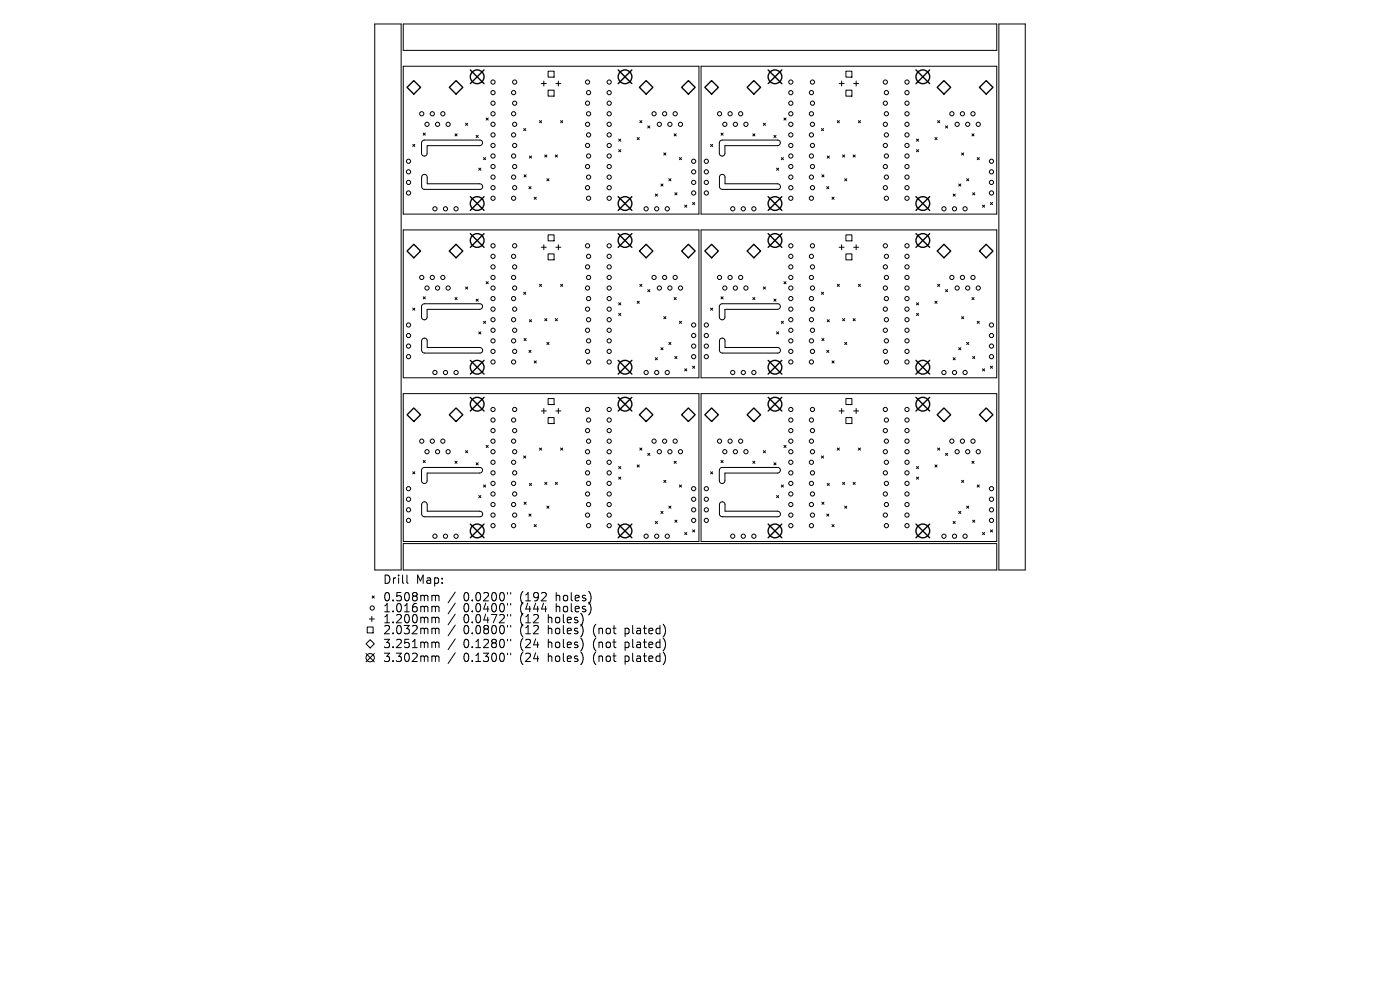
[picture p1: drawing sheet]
<svg xmlns="http://www.w3.org/2000/svg" width="297mm" height="210mm" viewBox="0 0 297 210" stroke-linecap="round" stroke-linejoin="round" font-family="sans-serif">
<defs><g id="words">
<g font-size="2.5">
<text x="81.2" y="124.1">Drill</text>
<text x="88.2" y="124.1">Map:</text>
<text x="81.2" y="127.8">0.508mm</text>
<text x="81.2" y="130.1">1.016mm</text>
<text x="98.3" y="127.8">0.0200&quot;</text>
<text x="98.3" y="130.1">0.0400&quot;</text>
<text x="110.4" y="127.8">(192</text>
<text x="110.4" y="130.1">(444</text>
<text x="118.2" y="127.8">holes)</text>
<text x="118.2" y="130.1">holes)</text>
<text x="81.2" y="132.5">1.200mm</text>
<text x="81.2" y="134.8">2.032mm</text>
<text x="81.2" y="137.7">3.251mm</text>
<text x="98.3" y="132.5">0.0472&quot;</text>
<text x="98.3" y="134.8">0.0800&quot;</text>
<text x="98.3" y="137.7">0.1280&quot;</text>
<text x="110.4" y="132.5">(12</text>
<text x="110.4" y="134.8">(12</text>
<text x="110.4" y="137.7">(24</text>
<text x="116.5" y="132.5">holes)</text>
<text x="116.5" y="134.8">holes)</text>
<text x="116.5" y="137.7">holes)</text>
<text x="126.2" y="134.8">(not</text>
<text x="126.2" y="137.7">(not</text>
<text x="133.1" y="134.8">plated)</text>
<text x="133.1" y="137.7">plated)</text>
<text x="81.2" y="140.7">3.302mm</text>
<text x="98.3" y="140.7">0.1300&quot;</text>
<text x="110.4" y="140.7">(24</text>
<text x="116.5" y="140.7">holes)</text>
<text x="126.2" y="140.7">(not</text>
<text x="133.1" y="140.7">plated)</text>
</g>
</g></defs>
<g fill="none" stroke="#000" stroke-width=".21">
<path d="M79.5 5.1h5.6v115.8h-5.6zM85.5 5.1h126v5.6h-126zM85.5 14.1h62.8v31.3h-62.8zM114.8 17.7h1.1M115.4 17.2v1.1M116.3 15.1h1.2v1.3h-1.2zM116.3 19.1h1.2v1.3h-1.2zM117.9 17.7h1.1M118.5 17.2v1.1M148.7 14.1h62.8v31.3h-62.8zM178 17.7h1.1M178.5 17.2v1.1"/>
<path d="M179.5 15.1h1.2v1.3h-1.2zM179.5 19.1h1.2v1.3h-1.2zM181.1 17.7h1.1M181.6 17.2v1.1M211.9 5.1h5.6v115.8h-5.6zM87.6 30.6l.4 .5M88 30.6l-.4 .5M89.6 29.9l.5-.2h11.7a.59 .59 0 0 1 .6 .6 .59 .59 0 0 1-.7 .6h-11.1v1.6a.59 .59 0 0 1-.6 .6 .59 .59 0 0 1-.6-.6v-2.2zM89.6 37.2a.59 .59 0 0 1 .7-.2 .59 .59 0 0 1 .3 .6v1.4h11.2a.59 .59 0 0 1 .6 .5 .59 .59 0 0 1-.6 .7h-11.9l-.2-.2-.2-.4-.1-2zM89.8 28.2l.4 .5M90.2 28.2l-.4 .5M96.5 28.4l.5 .4"/>
<path d="M97 28.4l-.5 .4M98.8 26.1l.4 .5M99.2 26.1l-.4 .5M101 28.7l.5 .5M101.5 28.7l-.5 .5M101.6 35.7l.4 .4M102 35.7l-.4 .4M102.6 33.4l.4 .5M103 33.4l-.4 .5M103.1 25l.5 .5M103.6 25l-.5 .5M111.1 27.3l.4 .4"/>
<path d="M111.2 37.1l.4 .4M111.5 27.3l-.4 .4M111.6 37.1l-.4 .4M112.2 39.6l.5 .4M112.3 33.1l.5 .4M112.7 39.6l-.5 .4M112.8 33.1l-.5 .4M114.4 25.6l.5 .4M114.9 25.6l-.5 .4M115.6 32.9l.4 .4M116 32.9l-.4 .4M116 37.9l.5 .5"/>
<path d="M116.5 37.9l-.5 .5M117.8 32.9l.5 .4M118.3 32.9l-.5 .4M118.9 25.6l.5 .4M119.4 25.6l-.5 .4M131.3 29.5l.4 .5M131.3 31.7l.4 .5M131.7 29.5l-.4 .5M131.7 31.7l-.4 .5M135.2 29.2l.4 .4M135.6 29.2l-.4 .4M135.7 25.6l.5 .4"/>
<path d="M136.2 25.6l-.5 .4M137.4 26.7l.5 .5M137.9 26.7l-.5 .5M140.2 39l.5 .5M140.7 39l-.5 .5M140.8 32.4l.5 .5M141.3 32.4l-.5 .5M141.9 37.9l.4 .5M142.3 37.9l-.4 .5M143 28.4l.5 .4M143.5 28.4l-.5 .4M144.1 33.4l.5 .5"/>
<path d="M144.6 33.4l-.5 .5M150.7 30.6l.5 .5M151.2 30.6l-.5 .5M152.8 29.9l.4-.2h11.8a.59 .59 0 0 1 .6 .6 .59 .59 0 0 1-.7 .6h-11.1v1.6a.59 .59 0 0 1-.6 .6 .59 .59 0 0 1-.6-.6v-2.2zM152.8 37.2a.59 .59 0 0 1 .6-.2 .59 .59 0 0 1 .4 .6v1.4h11.1a.59 .59 0 0 1 .7 .5 .59 .59 0 0 1-.6 .7h-11.9l-.3-.2-.2-.4v-2zM153 28.2l.4 .5M153.4 28.2l-.4 .5M159.7 28.4l.5 .4M160.2 28.4l-.5 .4M161.9 26.1l.5 .5M162.4 26.1l-.5 .5M164.2 28.7l.4 .5"/>
<path d="M164.6 28.7l-.4 .5M164.7 35.7l.5 .4M165.2 35.7l-.5 .4M165.8 33.4l.4 .5M166.2 33.4l-.4 .5M166.3 25l.5 .5M166.8 25l-.5 .5M174.3 27.3l.4 .4M174.4 37.1l.4 .4M174.7 27.3l-.4 .4M174.8 37.1l-.4 .4M175.4 39.6l.4 .4"/>
<path d="M175.5 33.1l.4 .4M175.8 39.6l-.4 .4M175.9 33.1l-.4 .4M177.6 25.6l.5 .4M178.1 25.6l-.5 .4M178.7 32.9l.5 .4M179.2 37.9l.4 .5M179.2 32.9l-.5 .4M179.6 37.9l-.4 .5M181 32.9l.4 .4M181.4 32.9l-.4 .4M182.1 25.6l.5 .4"/>
<path d="M182.6 25.6l-.5 .4M194.4 29.5l.5 .5M194.4 31.7l.5 .5M194.9 29.5l-.5 .5M194.9 31.7l-.5 .5M198.3 29.2l.5 .4M198.8 29.2l-.5 .4M198.9 25.6l.5 .4M199.4 25.6l-.5 .4M200.6 26.7l.4 .5M201 26.7l-.4 .5M203.4 39l.4 .5"/>
<path d="M203.8 39l-.4 .5M204 32.4l.4 .5M204.4 32.4l-.4 .5M205.1 37.9l.4 .5M205.5 37.9l-.4 .5M206.2 28.4l.4 .4M206.6 28.4l-.4 .4M207.3 33.4l.5 .5M207.8 33.4l-.5 .5M85.5 48.8h62.8v31.3h-62.8zM103.1 59.8l.5 .4M103.6 59.8l-.5 .4"/>
<path d="M113.3 41.8l.5 .5M113.8 41.8l-.5 .5M114.8 52.5h1.1M115.4 51.9v1.1M116.3 49.8h1.2v1.3h-1.2zM116.3 53.9h1.2v1.2h-1.2zM117.9 52.5h1.1M118.5 51.9v1.1M139 41.2l.5 .4M139.5 41.2l-.5 .4M143.2 40.9l.4 .4M143.6 40.9l-.4 .4"/>
<path d="M145.3 43.5l.4 .5M145.7 43.5l-.4 .5M146.9 43l.5 .4M147.4 43l-.5 .4M148.7 48.8h62.8v31.3h-62.8zM166.3 59.8l.5 .4M166.8 59.8l-.5 .4M176.5 41.8l.5 .5M177 41.8l-.5 .5M178 52.5h1.1M178.5 51.9v1.1M179.5 49.8h1.2v1.3h-1.2z"/>
<path d="M179.5 53.9h1.2v1.2h-1.2zM181.1 52.5h1.1M181.6 51.9v1.1M202.2 41.2l.4 .4M202.6 41.2l-.4 .4M206.3 40.9l.5 .4M206.8 40.9l-.5 .4M208.4 43.5l.5 .5M208.9 43.5l-.5 .5M210.1 43l.5 .4M210.6 43l-.5 .4M87.6 65.4l.4 .4"/>
<path d="M88 65.4l-.4 .4M89.6 64.6l.5-.2h11.7a.59 .59 0 0 1 .6 .7 .59 .59 0 0 1-.7 .5h-11.1v1.7a.59 .59 0 0 1-.6 .5 .59 .59 0 0 1-.6-.6v-2.1zM89.6 71.9a.59 .59 0 0 1 .7-.1 .59 .59 0 0 1 .3 .5v1.4h11.2a.59 .59 0 0 1 .6 .6 .59 .59 0 0 1-.6 .6h-11.9l-.3-.3-.1-.3-.1-2zM89.8 63l.4 .4M90.2 63l-.4 .4M96.5 63.1l.5 .5M97 63.1l-.5 .5M98.8 60.9l.4 .4M99.2 60.9l-.4 .4M101 63.5l.5 .4M101.5 63.5l-.5 .4M101.6 70.4l.4 .4"/>
<path d="M102 70.4l-.4 .4M102.6 68.2l.4 .4M103 68.2l-.4 .4M111.1 62l.4 .4M111.2 71.8l.4 .5M111.5 62l-.4 .4M111.6 71.8l-.4 .5M112.2 74.3l.5 .5M112.3 67.8l.5 .5M112.7 74.3l-.5 .5M112.8 67.8l-.5 .5M113.3 76.6l.5 .4"/>
<path d="M113.8 76.6l-.5 .4M114.4 60.3l.5 .5M114.9 60.3l-.5 .5M115.6 67.6l.4 .4M116 72.6l.5 .5M116 67.6l-.4 .4M116.5 72.6l-.5 .5M117.8 67.6l.5 .4M118.3 67.6l-.5 .4M118.9 60.3l.5 .5M119.4 60.3l-.5 .5M131.3 64.2l.4 .5"/>
<path d="M131.3 66.5l.4 .4M131.7 64.2l-.4 .5M131.7 66.5l-.4 .4M135.2 63.9l.4 .4M135.6 63.9l-.4 .4M135.7 60.3l.5 .5M136.2 60.3l-.5 .5M137.4 61.4l.5 .5M137.9 61.4l-.5 .5M139 75.9l.5 .4M139.5 75.9l-.5 .4M140.2 73.8l.5 .4"/>
<path d="M140.7 73.8l-.5 .4M140.8 67.2l.5 .4M141.3 67.2l-.5 .4M141.9 72.6l.4 .5M142.3 72.6l-.4 .5M143 63.1l.5 .5M143.2 75.6l.4 .5M143.5 63.1l-.5 .5M143.6 75.6l-.4 .5M144.1 68.2l.5 .4M144.6 68.2l-.5 .4M145.3 78.2l.4 .5"/>
<path d="M145.7 78.2l-.4 .5M146.9 77.7l.5 .4M147.4 77.7l-.5 .4M150.7 65.4l.5 .4M151.2 65.4l-.5 .4M152.8 64.6l.4-.2h11.8a.59 .59 0 0 1 .6 .7 .59 .59 0 0 1-.7 .5h-11.1v1.7a.59 .59 0 0 1-.6 .5 .59 .59 0 0 1-.6-.6v-2.1zM152.8 71.9a.59 .59 0 0 1 .6-.1 .59 .59 0 0 1 .4 .5v1.4h11.1a.59 .59 0 0 1 .7 .6 .59 .59 0 0 1-.6 .6h-11.9l-.4-.3-.1-.3v-2zM153 63l.4 .4M153.4 63l-.4 .4M159.7 63.1l.5 .5M160.2 63.1l-.5 .5M161.9 60.9l.5 .4"/>
<path d="M162.4 60.9l-.5 .4M164.2 63.5l.4 .4M164.6 63.5l-.4 .4M164.7 70.4l.5 .4M165.2 70.4l-.5 .4M165.8 68.2l.4 .4M166.2 68.2l-.4 .4M174.3 62l.4 .4M174.4 71.8l.4 .5M174.7 62l-.4 .4M174.8 71.8l-.4 .5M175.4 74.3l.4 .5"/>
<path d="M175.5 67.8l.4 .5M175.8 74.3l-.4 .5M175.9 67.8l-.4 .5M176.5 76.6l.5 .4M177 76.6l-.5 .4M177.6 60.3l.5 .5M178.1 60.3l-.5 .5M178.7 67.6l.5 .4M179.2 72.6l.4 .5M179.2 67.6l-.5 .4M179.6 72.6l-.4 .5M181 67.6l.4 .4"/>
<path d="M181.4 67.6l-.4 .4M182.1 60.3l.5 .5M182.6 60.3l-.5 .5M194.4 64.2l.5 .5M194.4 66.5l.5 .4M194.9 64.2l-.5 .5M194.9 66.5l-.5 .4M198.3 63.9l.5 .4M198.8 63.9l-.5 .4M198.9 60.3l.5 .5M199.4 60.3l-.5 .5M200.6 61.4l.4 .5"/>
<path d="M201 61.4l-.4 .5M202.2 75.9l.4 .4M202.6 75.9l-.4 .4M203.4 73.8l.4 .4M203.8 73.8l-.4 .4M204 67.2l.4 .4M204.4 67.2l-.4 .4M205.1 72.6l.4 .5M205.5 72.6l-.4 .5M206.2 63.1l.4 .5M206.3 75.6l.5 .5M206.6 63.1l-.4 .5"/>
<path d="M206.8 75.6l-.5 .5M207.3 68.2l.5 .4M207.8 68.2l-.5 .4M208.4 78.2l.5 .5M208.9 78.2l-.5 .5M210.1 77.7l.5 .4M210.6 77.7l-.5 .4M85.5 83.5h62.8v31.4h-62.8zM89.6 99.4l.5-.2h11.7a.59 .59 0 0 1 .6 .6 .59 .59 0 0 1-.7 .5h-11.1v1.7a.59 .59 0 0 1-.6 .6 .59 .59 0 0 1-.6-.6v-2.2zM89.8 97.7l.4 .4M90.2 97.7l-.4 .4M96.5 97.8l.5 .5"/>
<path d="M97 97.8l-.5 .5M98.8 95.6l.4 .4M99.2 95.6l-.4 .4M101 98.2l.5 .4M101.5 98.2l-.5 .4M103.1 94.5l.5 .4M103.6 94.5l-.5 .4M111.1 96.7l.4 .5M111.5 96.7l-.4 .5M114.4 95l.5 .5M114.8 87.2h1.1M114.9 95l-.5 .5"/>
<path d="M115.4 86.6v1.1M116.3 84.5h1.2v1.3h-1.2zM116.3 88.6h1.2v1.2h-1.2zM117.9 87.2h1.1M118.5 86.6v1.1M118.9 95l.5 .5M119.4 95l-.5 .5M131.3 99l.4 .4M131.7 99l-.4 .4M135.2 98.6l.4 .5M135.6 98.6l-.4 .5M135.7 95l.5 .5"/>
<path d="M136.2 95l-.5 .5M137.4 96.2l.5 .4M137.9 96.2l-.5 .4M143 97.8l.5 .5M143.5 97.8l-.5 .5M148.7 83.5h62.8v31.4h-62.8zM152.8 99.4l.4-.2h11.8a.59 .59 0 0 1 .6 .6 .59 .59 0 0 1-.7 .5h-11.1v1.7a.59 .59 0 0 1-.6 .6 .59 .59 0 0 1-.6-.6v-2.2zM153 97.7l.4 .4M153.4 97.7l-.4 .4M159.7 97.8l.5 .5M160.2 97.8l-.5 .5M161.9 95.6l.5 .4"/>
<path d="M162.4 95.6l-.5 .4M164.2 98.2l.4 .4M164.6 98.2l-.4 .4M166.3 94.5l.5 .4M166.8 94.5l-.5 .4M174.3 96.7l.4 .5M174.7 96.7l-.4 .5M177.6 95l.5 .5M178 87.2h1.1M178.1 95l-.5 .5M178.5 86.6v1.1M179.5 84.5h1.2v1.3h-1.2z"/>
<path d="M179.5 88.6h1.2v1.2h-1.2zM181.1 87.2h1.1M181.6 86.6v1.1M182.1 95l.5 .5M182.6 95l-.5 .5M194.4 99l.5 .4M194.9 99l-.5 .4M198.3 98.6l.5 .5M198.8 98.6l-.5 .5M198.9 95l.5 .5M199.4 95l-.5 .5M200.6 96.2l.4 .4"/>
<path d="M201 96.2l-.4 .4M206.2 97.8l.4 .5M206.6 97.8l-.4 .5M85.5 115.3h126v5.6h-126zM87.6 100.1l.4 .4M88 100.1l-.4 .4M89.6 106.6a.59 .59 0 0 1 .7-.1 .59 .59 0 0 1 .3 .5v1.4h11.2a.59 .59 0 0 1 .6 .6 .59 .59 0 0 1-.6 .6h-11.9l-.3-.2-.1-.3-.1-2.1zM101.6 105.1l.4 .5M102 105.1l-.4 .5M102.6 102.9l.4 .4M103 102.9l-.4 .4M111.2 106.5l.4 .5"/>
<path d="M111.6 106.5l-.4 .5M112.2 109l.5 .5M112.3 102.5l.5 .5M112.7 109l-.5 .5M112.8 102.5l-.5 .5M113.3 111.3l.5 .4M113.8 111.3l-.5 .4M115.6 102.3l.4 .5M116 102.3l-.4 .5M116 107.4l.5 .4M116.5 107.4l-.5 .4M117.8 102.3l.5 .5"/>
<path d="M118.3 102.3l-.5 .5M131.3 101.2l.4 .4M131.7 101.2l-.4 .4M139 110.6l.5 .5M139.5 110.6l-.5 .5M140.2 108.5l.5 .4M140.7 108.5l-.5 .4M140.8 101.9l.5 .4M141.3 101.9l-.5 .4M141.9 107.4l.4 .4M142.3 107.4l-.4 .4M143.2 110.3l.4 .5"/>
<path d="M143.6 110.3l-.4 .5M144.1 102.9l.5 .4M144.6 102.9l-.5 .4M145.3 113l.4 .4M145.7 113l-.4 .4M146.9 112.4l.5 .4M147.4 112.4l-.5 .4M150.7 100.1l.5 .4M151.2 100.1l-.5 .4M152.8 106.6a.59 .59 0 0 1 .6-.1 .59 .59 0 0 1 .4 .5v1.4h11.1a.59 .59 0 0 1 .7 .6 .59 .59 0 0 1-.6 .6h-11.9l-.4-.2-.1-.3v-2.1zM164.7 105.1l.5 .5M165.2 105.1l-.5 .5"/>
<path d="M165.8 102.9l.4 .4M166.2 102.9l-.4 .4M174.4 106.5l.4 .5M174.8 106.5l-.4 .5M175.4 109l.4 .5M175.5 102.5l.4 .5M175.8 109l-.4 .5M175.9 102.5l-.4 .5M176.5 111.3l.5 .4M177 111.3l-.5 .4M178.7 102.3l.5 .5M179.2 102.3l-.5 .5"/>
<path d="M179.2 107.4l.4 .4M179.6 107.4l-.4 .4M181 102.3l.4 .5M181.4 102.3l-.4 .5M194.4 101.2l.5 .4M194.9 101.2l-.5 .4M202.2 110.6l.4 .5M202.6 110.6l-.4 .5M203.4 108.5l.4 .4M203.8 108.5l-.4 .4M204 101.9l.4 .4M204.4 101.9l-.4 .4"/>
<path d="M205.1 107.4l.4 .4M205.5 107.4l-.4 .4M206.3 110.3l.5 .5M206.8 110.3l-.5 .5M207.3 102.9l.5 .4M207.8 102.9l-.5 .4M208.4 113l.5 .4M208.9 113l-.5 .4M210.1 112.4l.5 .4M210.6 112.4l-.5 .4M77.6 136.6l.9-.9 .9 .9-.9 .9zM77.6 138.6l1.8 1.8"/>
<path d="M77.9 133h1.3v1.3h-1.3zM78.4 131.3h1M78.9 130.8v1M79 126.4l.4 .5M79.4 126.4l-.4 .5M79.4 138.6l-1.8 1.8M86.3 122v1.5l.3 .3M91.9 126.3h.2l.3 .2M91.9 128.6h.2l.3 .3M91.9 130.9l.4 .1 .1 .2M91.9 133.3h.2l.3 .2M91.9 136.2l.4 .1 .1 .2"/>
<path d="M91.9 139.1h.2l.3 .3M92.4 126.5l.2-.2 .4 .1 .1 1.1M92.4 126.5v1M92.4 128.9v.9M92.4 131.2v.9M92.4 133.5v.9M92.4 136.5v.9M92.4 139.4v.9M92.4 128.9l.2-.3 .4 .1 .1 1.1M92.4 131.2l.2-.3 .4 .1 .1 1.1M92.4 133.5l.2-.2h.4l.1 1.1M92.4 136.5l.2-.3 .4 .1 .1 1.1"/>
<path d="M92.4 139.4l.2-.3 .4 .1 .1 1.1M96.6 125.6l-1.5 2.3M96.6 127.9l-1.5 2.3M96.6 130.3l-1.5 2.2M96.6 132.6l-1.5 2.3M96.6 135.5l-1.5 2.3M96.6 138.5l-1.5 2.2M107.7 125.7v.3M107.7 128v.4M107.7 130.3v.4M107.7 132.7v.3M107.7 135.6v.4"/>
<path d="M107.7 138.6v.3M108.3 125.7v.3M108.3 128v.4M108.3 130.3v.4M108.3 132.7v.3M108.3 135.6v.4M108.3 138.6v.3"/>
<circle cx="104.6" cy="17.4" r=".45"/>
<circle cx="104.6" cy="19.7" r=".45"/>
<circle cx="109" cy="19.7" r=".45"/>
<circle cx="109.2" cy="17.4" r=".45"/>
<circle cx="124.6" cy="17.4" r=".45"/>
<circle cx="124.9" cy="19.7" r=".45"/>
<circle cx="129.2" cy="17.4" r=".45"/>
<circle cx="129.2" cy="19.7" r=".45"/>
<circle cx="167.8" cy="17.4" r=".45"/>
<circle cx="167.8" cy="19.7" r=".45"/>
<circle cx="172.1" cy="19.7" r=".45"/>
<circle cx="172.4" cy="17.4" r=".45"/>
<circle cx="187.8" cy="17.4" r=".45"/>
<circle cx="188" cy="19.7" r=".45"/>
<circle cx="192.4" cy="17.4" r=".45"/>
<circle cx="192.4" cy="19.7" r=".45"/>
<circle cx="86.7" cy="34.2" r=".45"/>
<circle cx="86.7" cy="38.7" r=".45"/>
<circle cx="86.7" cy="36.5" r=".45"/>
<circle cx="89.5" cy="24.1" r=".45"/>
<circle cx="90.6" cy="26.4" r=".45"/>
<circle cx="91.7" cy="24.1" r=".45"/>
<circle cx="92.8" cy="26.4" r=".45"/>
<circle cx="93.9" cy="24.1" r=".45"/>
<circle cx="95.1" cy="26.4" r=".45"/>
<circle cx="104.6" cy="28.6" r=".45"/>
<circle cx="104.6" cy="39.8" r=".45"/>
<circle cx="104.6" cy="33.1" r=".45"/>
<circle cx="104.6" cy="24.1" r=".45"/>
<circle cx="104.6" cy="21.9" r=".45"/>
<circle cx="104.6" cy="26.4" r=".45"/>
<circle cx="104.6" cy="30.9" r=".45"/>
<circle cx="104.6" cy="37.6" r=".45"/>
<circle cx="104.6" cy="35.3" r=".45"/>
<circle cx="109" cy="28.6" r=".45"/>
<circle cx="109" cy="24.1" r=".45"/>
<circle cx="109" cy="37.6" r=".45"/>
<circle cx="109" cy="33.1" r=".45"/>
<circle cx="109.2" cy="39.8" r=".45"/>
<circle cx="109.2" cy="26.4" r=".45"/>
<circle cx="109.2" cy="21.9" r=".45"/>
<circle cx="109.2" cy="30.9" r=".45"/>
<circle cx="109.2" cy="35.3" r=".45"/>
<circle cx="124.6" cy="39.8" r=".45"/>
<circle cx="124.6" cy="21.9" r=".45"/>
<circle cx="124.6" cy="30.9" r=".45"/>
<circle cx="124.6" cy="26.4" r=".45"/>
<circle cx="124.6" cy="35.3" r=".45"/>
<circle cx="124.9" cy="28.6" r=".45"/>
<circle cx="124.9" cy="33.1" r=".45"/>
<circle cx="124.9" cy="24.1" r=".45"/>
<circle cx="124.9" cy="37.6" r=".45"/>
<circle cx="129.2" cy="28.6" r=".45"/>
<circle cx="129.2" cy="39.8" r=".45"/>
<circle cx="129.2" cy="26.4" r=".45"/>
<circle cx="129.2" cy="30.9" r=".45"/>
<circle cx="129.2" cy="21.9" r=".45"/>
<circle cx="129.2" cy="33.1" r=".45"/>
<circle cx="129.2" cy="37.6" r=".45"/>
<circle cx="129.2" cy="24.1" r=".45"/>
<circle cx="129.2" cy="35.3" r=".45"/>
<circle cx="138.8" cy="24.1" r=".45"/>
<circle cx="139.9" cy="26.4" r=".45"/>
<circle cx="141" cy="24.1" r=".45"/>
<circle cx="142.1" cy="26.4" r=".45"/>
<circle cx="143.2" cy="24.1" r=".45"/>
<circle cx="144.4" cy="26.4" r=".45"/>
<circle cx="147.2" cy="38.7" r=".45"/>
<circle cx="147.2" cy="36.5" r=".45"/>
<circle cx="147.2" cy="34.2" r=".45"/>
<circle cx="149.8" cy="38.7" r=".45"/>
<circle cx="149.8" cy="34.2" r=".45"/>
<circle cx="149.8" cy="36.5" r=".45"/>
<circle cx="152.6" cy="24.1" r=".45"/>
<circle cx="153.8" cy="26.4" r=".45"/>
<circle cx="154.9" cy="24.1" r=".45"/>
<circle cx="156" cy="26.4" r=".45"/>
<circle cx="157.1" cy="24.1" r=".45"/>
<circle cx="158.2" cy="26.4" r=".45"/>
<circle cx="167.8" cy="28.6" r=".45"/>
<circle cx="167.8" cy="39.8" r=".45"/>
<circle cx="167.8" cy="26.4" r=".45"/>
<circle cx="167.8" cy="24.1" r=".45"/>
<circle cx="167.8" cy="33.1" r=".45"/>
<circle cx="167.8" cy="37.6" r=".45"/>
<circle cx="167.8" cy="21.9" r=".45"/>
<circle cx="167.8" cy="30.9" r=".45"/>
<circle cx="167.8" cy="35.3" r=".45"/>
<circle cx="172.1" cy="28.6" r=".45"/>
<circle cx="172.1" cy="37.6" r=".45"/>
<circle cx="172.1" cy="33.1" r=".45"/>
<circle cx="172.1" cy="24.1" r=".45"/>
<circle cx="172.4" cy="39.8" r=".45"/>
<circle cx="172.4" cy="21.9" r=".45"/>
<circle cx="172.4" cy="26.4" r=".45"/>
<circle cx="172.4" cy="30.9" r=".45"/>
<circle cx="172.4" cy="35.3" r=".45"/>
<circle cx="187.8" cy="39.8" r=".45"/>
<circle cx="187.8" cy="30.9" r=".45"/>
<circle cx="187.8" cy="21.9" r=".45"/>
<circle cx="187.8" cy="26.4" r=".45"/>
<circle cx="187.8" cy="35.3" r=".45"/>
<circle cx="188" cy="28.6" r=".45"/>
<circle cx="188" cy="37.6" r=".45"/>
<circle cx="188" cy="33.1" r=".45"/>
<circle cx="188" cy="24.1" r=".45"/>
<circle cx="192.4" cy="28.6" r=".45"/>
<circle cx="192.4" cy="39.8" r=".45"/>
<circle cx="192.4" cy="30.9" r=".45"/>
<circle cx="192.4" cy="21.9" r=".45"/>
<circle cx="192.4" cy="37.6" r=".45"/>
<circle cx="192.4" cy="26.4" r=".45"/>
<circle cx="192.4" cy="33.1" r=".45"/>
<circle cx="192.4" cy="24.1" r=".45"/>
<circle cx="192.4" cy="35.3" r=".45"/>
<circle cx="201.9" cy="24.1" r=".45"/>
<circle cx="203.1" cy="26.4" r=".45"/>
<circle cx="204.2" cy="24.1" r=".45"/>
<circle cx="205.3" cy="26.4" r=".45"/>
<circle cx="206.4" cy="24.1" r=".45"/>
<circle cx="207.5" cy="26.4" r=".45"/>
<circle cx="210.3" cy="38.7" r=".45"/>
<circle cx="210.3" cy="36.5" r=".45"/>
<circle cx="210.3" cy="34.2" r=".45"/>
<circle cx="86.7" cy="40.9" r=".45"/>
<circle cx="89.5" cy="58.9" r=".45"/>
<circle cx="91.7" cy="58.9" r=".45"/>
<circle cx="92.3" cy="44.3" r=".45"/>
<circle cx="93.9" cy="58.9" r=".45"/>
<circle cx="94.5" cy="44.3" r=".45"/>
<circle cx="96.7" cy="44.3" r=".45"/>
<circle cx="104.6" cy="52.1" r=".45"/>
<circle cx="104.6" cy="42.1" r=".45"/>
<circle cx="104.6" cy="56.6" r=".45"/>
<circle cx="104.6" cy="54.4" r=".45"/>
<circle cx="104.6" cy="58.9" r=".45"/>
<circle cx="109" cy="42.1" r=".45"/>
<circle cx="109" cy="58.9" r=".45"/>
<circle cx="109" cy="54.4" r=".45"/>
<circle cx="109.2" cy="52.1" r=".45"/>
<circle cx="109.2" cy="56.6" r=".45"/>
<circle cx="124.6" cy="52.1" r=".45"/>
<circle cx="124.6" cy="56.6" r=".45"/>
<circle cx="124.9" cy="42.1" r=".45"/>
<circle cx="124.9" cy="58.9" r=".45"/>
<circle cx="124.9" cy="54.4" r=".45"/>
<circle cx="129.2" cy="52.1" r=".45"/>
<circle cx="129.2" cy="42.1" r=".45"/>
<circle cx="129.2" cy="56.6" r=".45"/>
<circle cx="129.2" cy="54.4" r=".45"/>
<circle cx="129.2" cy="58.9" r=".45"/>
<circle cx="137.1" cy="44.3" r=".45"/>
<circle cx="138.8" cy="58.9" r=".45"/>
<circle cx="139.3" cy="44.3" r=".45"/>
<circle cx="141" cy="58.9" r=".45"/>
<circle cx="141.6" cy="44.3" r=".45"/>
<circle cx="143.2" cy="58.9" r=".45"/>
<circle cx="147.2" cy="40.9" r=".45"/>
<circle cx="149.8" cy="40.9" r=".45"/>
<circle cx="152.6" cy="58.9" r=".45"/>
<circle cx="154.9" cy="58.9" r=".45"/>
<circle cx="155.4" cy="44.3" r=".45"/>
<circle cx="157.1" cy="58.9" r=".45"/>
<circle cx="157.7" cy="44.3" r=".45"/>
<circle cx="159.9" cy="44.3" r=".45"/>
<circle cx="167.8" cy="52.1" r=".45"/>
<circle cx="167.8" cy="42.1" r=".45"/>
<circle cx="167.8" cy="54.4" r=".45"/>
<circle cx="167.8" cy="56.6" r=".45"/>
<circle cx="167.8" cy="58.9" r=".45"/>
<circle cx="172.1" cy="42.1" r=".45"/>
<circle cx="172.1" cy="54.4" r=".45"/>
<circle cx="172.1" cy="58.9" r=".45"/>
<circle cx="172.4" cy="52.1" r=".45"/>
<circle cx="172.4" cy="56.6" r=".45"/>
<circle cx="187.8" cy="52.1" r=".45"/>
<circle cx="187.8" cy="56.6" r=".45"/>
<circle cx="188" cy="42.1" r=".45"/>
<circle cx="188" cy="54.4" r=".45"/>
<circle cx="188" cy="58.9" r=".45"/>
<circle cx="192.4" cy="52.1" r=".45"/>
<circle cx="192.4" cy="42.1" r=".45"/>
<circle cx="192.4" cy="56.6" r=".45"/>
<circle cx="192.4" cy="54.4" r=".45"/>
<circle cx="192.4" cy="58.9" r=".45"/>
<circle cx="200.3" cy="44.3" r=".45"/>
<circle cx="201.9" cy="58.9" r=".45"/>
<circle cx="202.5" cy="44.3" r=".45"/>
<circle cx="204.2" cy="58.9" r=".45"/>
<circle cx="204.7" cy="44.3" r=".45"/>
<circle cx="206.4" cy="58.9" r=".45"/>
<circle cx="210.3" cy="40.9" r=".45"/>
<circle cx="86.7" cy="75.7" r=".45"/>
<circle cx="86.7" cy="73.4" r=".45"/>
<circle cx="86.7" cy="71.2" r=".45"/>
<circle cx="86.7" cy="68.9" r=".45"/>
<circle cx="90.6" cy="61.1" r=".45"/>
<circle cx="92.3" cy="79" r=".45"/>
<circle cx="92.8" cy="61.1" r=".45"/>
<circle cx="94.5" cy="79" r=".45"/>
<circle cx="95.1" cy="61.1" r=".45"/>
<circle cx="96.7" cy="79" r=".45"/>
<circle cx="104.6" cy="74.5" r=".45"/>
<circle cx="104.6" cy="63.3" r=".45"/>
<circle cx="104.6" cy="76.8" r=".45"/>
<circle cx="104.6" cy="70.1" r=".45"/>
<circle cx="104.6" cy="65.6" r=".45"/>
<circle cx="104.6" cy="72.3" r=".45"/>
<circle cx="104.6" cy="67.8" r=".45"/>
<circle cx="104.6" cy="61.1" r=".45"/>
<circle cx="109" cy="63.3" r=".45"/>
<circle cx="109" cy="76.8" r=".45"/>
<circle cx="109" cy="72.3" r=".45"/>
<circle cx="109" cy="67.8" r=".45"/>
<circle cx="109.2" cy="74.5" r=".45"/>
<circle cx="109.2" cy="70.1" r=".45"/>
<circle cx="109.2" cy="65.6" r=".45"/>
<circle cx="109.2" cy="61.1" r=".45"/>
<circle cx="124.6" cy="74.5" r=".45"/>
<circle cx="124.6" cy="70.1" r=".45"/>
<circle cx="124.6" cy="65.6" r=".45"/>
<circle cx="124.6" cy="61.1" r=".45"/>
<circle cx="124.9" cy="63.3" r=".45"/>
<circle cx="124.9" cy="76.8" r=".45"/>
<circle cx="124.9" cy="67.8" r=".45"/>
<circle cx="124.9" cy="72.3" r=".45"/>
<circle cx="129.2" cy="74.5" r=".45"/>
<circle cx="129.2" cy="63.3" r=".45"/>
<circle cx="129.2" cy="76.8" r=".45"/>
<circle cx="129.2" cy="65.6" r=".45"/>
<circle cx="129.2" cy="70.1" r=".45"/>
<circle cx="129.2" cy="67.8" r=".45"/>
<circle cx="129.2" cy="72.3" r=".45"/>
<circle cx="129.2" cy="61.1" r=".45"/>
<circle cx="137.1" cy="79" r=".45"/>
<circle cx="139.3" cy="79" r=".45"/>
<circle cx="139.9" cy="61.1" r=".45"/>
<circle cx="141.6" cy="79" r=".45"/>
<circle cx="142.1" cy="61.1" r=".45"/>
<circle cx="144.4" cy="61.1" r=".45"/>
<circle cx="147.2" cy="73.4" r=".45"/>
<circle cx="147.2" cy="75.7" r=".45"/>
<circle cx="147.2" cy="71.2" r=".45"/>
<circle cx="147.2" cy="68.9" r=".45"/>
<circle cx="149.8" cy="73.4" r=".45"/>
<circle cx="149.8" cy="75.7" r=".45"/>
<circle cx="149.8" cy="71.2" r=".45"/>
<circle cx="149.8" cy="68.9" r=".45"/>
<circle cx="153.8" cy="61.1" r=".45"/>
<circle cx="155.4" cy="79" r=".45"/>
<circle cx="156" cy="61.1" r=".45"/>
<circle cx="157.7" cy="79" r=".45"/>
<circle cx="158.2" cy="61.1" r=".45"/>
<circle cx="159.9" cy="79" r=".45"/>
<circle cx="167.8" cy="74.5" r=".45"/>
<circle cx="167.8" cy="63.3" r=".45"/>
<circle cx="167.8" cy="76.8" r=".45"/>
<circle cx="167.8" cy="72.3" r=".45"/>
<circle cx="167.8" cy="70.1" r=".45"/>
<circle cx="167.8" cy="65.6" r=".45"/>
<circle cx="167.8" cy="67.8" r=".45"/>
<circle cx="167.8" cy="61.1" r=".45"/>
<circle cx="172.1" cy="63.3" r=".45"/>
<circle cx="172.1" cy="76.8" r=".45"/>
<circle cx="172.1" cy="72.3" r=".45"/>
<circle cx="172.1" cy="67.8" r=".45"/>
<circle cx="172.4" cy="74.5" r=".45"/>
<circle cx="172.4" cy="65.6" r=".45"/>
<circle cx="172.4" cy="70.1" r=".45"/>
<circle cx="172.4" cy="61.1" r=".45"/>
<circle cx="187.8" cy="74.5" r=".45"/>
<circle cx="187.8" cy="70.1" r=".45"/>
<circle cx="187.8" cy="65.6" r=".45"/>
<circle cx="187.8" cy="61.1" r=".45"/>
<circle cx="188" cy="63.3" r=".45"/>
<circle cx="188" cy="76.8" r=".45"/>
<circle cx="188" cy="72.3" r=".45"/>
<circle cx="188" cy="67.8" r=".45"/>
<circle cx="192.4" cy="74.5" r=".45"/>
<circle cx="192.4" cy="63.3" r=".45"/>
<circle cx="192.4" cy="76.8" r=".45"/>
<circle cx="192.4" cy="70.1" r=".45"/>
<circle cx="192.4" cy="72.3" r=".45"/>
<circle cx="192.4" cy="65.6" r=".45"/>
<circle cx="192.4" cy="67.8" r=".45"/>
<circle cx="192.4" cy="61.1" r=".45"/>
<circle cx="200.3" cy="79" r=".45"/>
<circle cx="202.5" cy="79" r=".45"/>
<circle cx="203.1" cy="61.1" r=".45"/>
<circle cx="204.7" cy="79" r=".45"/>
<circle cx="205.3" cy="61.1" r=".45"/>
<circle cx="207.5" cy="61.1" r=".45"/>
<circle cx="210.3" cy="75.7" r=".45"/>
<circle cx="210.3" cy="73.4" r=".45"/>
<circle cx="210.3" cy="71.2" r=".45"/>
<circle cx="210.3" cy="68.9" r=".45"/>
<circle cx="89.5" cy="93.6" r=".45"/>
<circle cx="90.6" cy="95.8" r=".45"/>
<circle cx="91.7" cy="93.6" r=".45"/>
<circle cx="92.8" cy="95.8" r=".45"/>
<circle cx="93.9" cy="93.6" r=".45"/>
<circle cx="95.1" cy="95.8" r=".45"/>
<circle cx="104.6" cy="86.9" r=".45"/>
<circle cx="104.6" cy="95.8" r=".45"/>
<circle cx="104.6" cy="98.1" r=".45"/>
<circle cx="104.6" cy="89.1" r=".45"/>
<circle cx="104.6" cy="93.6" r=".45"/>
<circle cx="104.6" cy="91.3" r=".45"/>
<circle cx="109" cy="98.1" r=".45"/>
<circle cx="109" cy="89.1" r=".45"/>
<circle cx="109" cy="93.6" r=".45"/>
<circle cx="109.2" cy="86.9" r=".45"/>
<circle cx="109.2" cy="95.8" r=".45"/>
<circle cx="109.2" cy="91.3" r=".45"/>
<circle cx="124.6" cy="86.9" r=".45"/>
<circle cx="124.6" cy="95.8" r=".45"/>
<circle cx="124.6" cy="91.3" r=".45"/>
<circle cx="124.9" cy="98.1" r=".45"/>
<circle cx="124.9" cy="89.1" r=".45"/>
<circle cx="124.9" cy="93.6" r=".45"/>
<circle cx="129.2" cy="86.9" r=".45"/>
<circle cx="129.2" cy="95.8" r=".45"/>
<circle cx="129.2" cy="98.1" r=".45"/>
<circle cx="129.2" cy="89.1" r=".45"/>
<circle cx="129.2" cy="93.6" r=".45"/>
<circle cx="129.2" cy="91.3" r=".45"/>
<circle cx="138.8" cy="93.6" r=".45"/>
<circle cx="139.9" cy="95.8" r=".45"/>
<circle cx="141" cy="93.6" r=".45"/>
<circle cx="142.1" cy="95.8" r=".45"/>
<circle cx="143.2" cy="93.6" r=".45"/>
<circle cx="144.4" cy="95.8" r=".45"/>
<circle cx="152.6" cy="93.6" r=".45"/>
<circle cx="153.8" cy="95.8" r=".45"/>
<circle cx="154.9" cy="93.6" r=".45"/>
<circle cx="156" cy="95.8" r=".45"/>
<circle cx="157.1" cy="93.6" r=".45"/>
<circle cx="158.2" cy="95.8" r=".45"/>
<circle cx="167.8" cy="86.9" r=".45"/>
<circle cx="167.8" cy="98.1" r=".45"/>
<circle cx="167.8" cy="95.8" r=".45"/>
<circle cx="167.8" cy="89.1" r=".45"/>
<circle cx="167.8" cy="93.6" r=".45"/>
<circle cx="167.8" cy="91.3" r=".45"/>
<circle cx="172.1" cy="98.1" r=".45"/>
<circle cx="172.1" cy="89.1" r=".45"/>
<circle cx="172.1" cy="93.6" r=".45"/>
<circle cx="172.4" cy="86.9" r=".45"/>
<circle cx="172.4" cy="95.8" r=".45"/>
<circle cx="172.4" cy="91.3" r=".45"/>
<circle cx="187.8" cy="86.9" r=".45"/>
<circle cx="187.8" cy="95.8" r=".45"/>
<circle cx="187.8" cy="91.3" r=".45"/>
<circle cx="188" cy="98.1" r=".45"/>
<circle cx="188" cy="89.1" r=".45"/>
<circle cx="188" cy="93.6" r=".45"/>
<circle cx="192.4" cy="86.9" r=".45"/>
<circle cx="192.4" cy="95.8" r=".45"/>
<circle cx="192.4" cy="98.1" r=".45"/>
<circle cx="192.4" cy="89.1" r=".45"/>
<circle cx="192.4" cy="93.6" r=".45"/>
<circle cx="192.4" cy="91.3" r=".45"/>
<circle cx="201.9" cy="93.6" r=".45"/>
<circle cx="203.1" cy="95.8" r=".45"/>
<circle cx="204.2" cy="93.6" r=".45"/>
<circle cx="205.3" cy="95.8" r=".45"/>
<circle cx="206.4" cy="93.6" r=".45"/>
<circle cx="207.5" cy="95.8" r=".45"/>
<circle cx="86.7" cy="108.1" r=".45"/>
<circle cx="86.7" cy="103.7" r=".45"/>
<circle cx="86.7" cy="105.9" r=".45"/>
<circle cx="86.7" cy="110.4" r=".45"/>
<circle cx="92.3" cy="113.7" r=".45"/>
<circle cx="94.5" cy="113.7" r=".45"/>
<circle cx="96.7" cy="113.7" r=".45"/>
<circle cx="104.6" cy="109.3" r=".45"/>
<circle cx="104.6" cy="107" r=".45"/>
<circle cx="104.6" cy="104.8" r=".45"/>
<circle cx="104.6" cy="100.3" r=".45"/>
<circle cx="104.6" cy="111.5" r=".45"/>
<circle cx="104.6" cy="102.5" r=".45"/>
<circle cx="109" cy="107" r=".45"/>
<circle cx="109" cy="111.5" r=".45"/>
<circle cx="109" cy="102.5" r=".45"/>
<circle cx="109.2" cy="109.3" r=".45"/>
<circle cx="109.2" cy="104.8" r=".45"/>
<circle cx="109.2" cy="100.3" r=".45"/>
<circle cx="124.6" cy="109.3" r=".45"/>
<circle cx="124.6" cy="104.8" r=".45"/>
<circle cx="124.6" cy="100.3" r=".45"/>
<circle cx="124.9" cy="107" r=".45"/>
<circle cx="124.9" cy="111.5" r=".45"/>
<circle cx="124.9" cy="102.5" r=".45"/>
<circle cx="129.2" cy="109.3" r=".45"/>
<circle cx="129.2" cy="107" r=".45"/>
<circle cx="129.2" cy="104.8" r=".45"/>
<circle cx="129.2" cy="100.3" r=".45"/>
<circle cx="129.2" cy="111.5" r=".45"/>
<circle cx="129.2" cy="102.5" r=".45"/>
<circle cx="137.1" cy="113.7" r=".45"/>
<circle cx="139.3" cy="113.7" r=".45"/>
<circle cx="141.6" cy="113.7" r=".45"/>
<circle cx="147.2" cy="108.1" r=".45"/>
<circle cx="147.2" cy="105.9" r=".45"/>
<circle cx="147.2" cy="103.7" r=".45"/>
<circle cx="147.2" cy="110.4" r=".45"/>
<circle cx="149.8" cy="108.1" r=".45"/>
<circle cx="149.8" cy="103.7" r=".45"/>
<circle cx="149.8" cy="105.9" r=".45"/>
<circle cx="149.8" cy="110.4" r=".45"/>
<circle cx="155.4" cy="113.7" r=".45"/>
<circle cx="157.7" cy="113.7" r=".45"/>
<circle cx="159.9" cy="113.7" r=".45"/>
<circle cx="167.8" cy="107" r=".45"/>
<circle cx="167.8" cy="109.3" r=".45"/>
<circle cx="167.8" cy="104.8" r=".45"/>
<circle cx="167.8" cy="100.3" r=".45"/>
<circle cx="167.8" cy="111.5" r=".45"/>
<circle cx="167.8" cy="102.5" r=".45"/>
<circle cx="172.1" cy="107" r=".45"/>
<circle cx="172.1" cy="111.5" r=".45"/>
<circle cx="172.1" cy="102.5" r=".45"/>
<circle cx="172.4" cy="109.3" r=".45"/>
<circle cx="172.4" cy="104.8" r=".45"/>
<circle cx="172.4" cy="100.3" r=".45"/>
<circle cx="187.8" cy="109.3" r=".45"/>
<circle cx="187.8" cy="100.3" r=".45"/>
<circle cx="187.8" cy="104.8" r=".45"/>
<circle cx="188" cy="107" r=".45"/>
<circle cx="188" cy="111.5" r=".45"/>
<circle cx="188" cy="102.5" r=".45"/>
<circle cx="192.4" cy="107" r=".45"/>
<circle cx="192.4" cy="109.3" r=".45"/>
<circle cx="192.4" cy="104.8" r=".45"/>
<circle cx="192.4" cy="100.3" r=".45"/>
<circle cx="192.4" cy="111.5" r=".45"/>
<circle cx="192.4" cy="102.5" r=".45"/>
<circle cx="200.3" cy="113.7" r=".45"/>
<circle cx="202.5" cy="113.7" r=".45"/>
<circle cx="204.7" cy="113.7" r=".45"/>
<circle cx="210.3" cy="108.1" r=".45"/>
<circle cx="210.3" cy="103.7" r=".45"/>
<circle cx="210.3" cy="105.9" r=".45"/>
<circle cx="210.3" cy="110.4" r=".45"/>
<circle cx="78.5" cy="139.5" r=".88"/>
<circle cx="79" cy="129" r=".45"/>
</g>
<g fill="none" stroke="#000" stroke-width=".29">
<path d="M86.4 18.5l1.4-1.4 1.4 1.4-1.4 1.5zM95.3 18.5l1.4-1.4 1.5 1.4-1.5 1.5zM99.8 14.8l2.9 2.9M102.7 14.8l-2.9 2.9M131.1 14.8l3 2.9M134.1 14.8l-3 2.9M135.6 18.5l1.5-1.4 1.4 1.4-1.4 1.5zM144.6 18.5l1.4-1.4 1.5 1.4-1.5 1.5zM149.5 18.5l1.5-1.4 1.4 1.4-1.4 1.5zM158.5 18.5l1.4-1.4 1.5 1.4-1.5 1.5zM163 14.8l2.9 2.9M165.9 14.8l-2.9 2.9"/>
<path d="M194.3 14.8l2.9 2.9M197.2 14.8l-2.9 2.9M198.8 18.5l1.5-1.4 1.4 1.4-1.4 1.5zM207.8 18.5l1.4-1.4 1.4 1.4-1.4 1.5zM86.4 53.3l1.4-1.5 1.4 1.5-1.4 1.4zM95.3 53.3l1.4-1.5 1.5 1.5-1.5 1.4zM99.8 41.7l2.9 2.9M99.8 49.6l2.9 2.9M102.7 41.7l-2.9 2.9M102.7 49.6l-2.9 2.9M131.1 41.7l3 2.9M131.1 49.6l3 2.9"/>
<path d="M134.1 41.7l-3 2.9M134.1 49.6l-3 2.9M135.6 53.3l1.5-1.5 1.4 1.5-1.4 1.4zM144.6 53.3l1.4-1.5 1.5 1.5-1.5 1.4zM149.5 53.3l1.5-1.5 1.4 1.5-1.4 1.4zM158.5 53.3l1.4-1.5 1.5 1.5-1.5 1.4zM163 41.7l2.9 2.9M163 49.6l2.9 2.9M165.9 41.7l-2.9 2.9M165.9 49.6l-2.9 2.9M194.3 41.7l2.9 2.9M194.3 49.6l2.9 2.9"/>
<path d="M197.2 41.7l-2.9 2.9M197.2 49.6l-2.9 2.9M198.8 53.3l1.5-1.5 1.4 1.5-1.4 1.4zM207.8 53.3l1.4-1.5 1.4 1.5-1.4 1.4zM99.8 76.4l2.9 3M102.7 76.4l-2.9 3M131.1 76.4l3 3M134.1 76.4l-3 3M163 76.4l2.9 3M165.9 76.4l-2.9 3M194.3 76.4l2.9 3M197.2 76.4l-2.9 3"/>
<path d="M86.4 88l1.4-1.5 1.4 1.5-1.4 1.4zM95.3 88l1.4-1.5 1.5 1.5-1.5 1.4zM99.8 84.3l2.9 2.9M102.7 84.3l-2.9 2.9M131.1 84.3l3 2.9M134.1 84.3l-3 2.9M135.6 88l1.5-1.5 1.4 1.5-1.4 1.4zM144.6 88l1.4-1.5 1.5 1.5-1.5 1.4zM149.5 88l1.5-1.5 1.4 1.5-1.4 1.4zM158.5 88l1.4-1.5 1.5 1.5-1.5 1.4zM163 84.3l2.9 2.9M165.9 84.3l-2.9 2.9"/>
<path d="M194.3 84.3l2.9 2.9M197.2 84.3l-2.9 2.9M198.8 88l1.5-1.5 1.4 1.5-1.4 1.4zM207.8 88l1.4-1.5 1.4 1.5-1.4 1.4zM99.8 111.2l2.9 2.9M102.7 111.2l-2.9 2.9M131.1 111.2l3 2.9M134.1 111.2l-3 2.9M163 111.2l2.9 2.9M165.9 111.2l-2.9 2.9M194.3 111.2l2.9 2.9M197.2 111.2l-2.9 2.9"/>
<circle cx="101.2" cy="16.3" r="1.46"/>
<circle cx="132.6" cy="16.3" r="1.46"/>
<circle cx="164.4" cy="16.3" r="1.46"/>
<circle cx="195.8" cy="16.3" r="1.46"/>
<circle cx="101.2" cy="51" r="1.46"/>
<circle cx="101.2" cy="43.2" r="1.46"/>
<circle cx="132.6" cy="51" r="1.46"/>
<circle cx="132.6" cy="43.2" r="1.46"/>
<circle cx="164.4" cy="51" r="1.46"/>
<circle cx="164.4" cy="43.2" r="1.46"/>
<circle cx="195.8" cy="51" r="1.46"/>
<circle cx="195.8" cy="43.2" r="1.46"/>
<circle cx="101.2" cy="77.9" r="1.46"/>
<circle cx="132.6" cy="77.9" r="1.46"/>
<circle cx="164.4" cy="77.9" r="1.46"/>
<circle cx="195.8" cy="77.9" r="1.46"/>
<circle cx="101.2" cy="85.7" r="1.46"/>
<circle cx="132.6" cy="85.7" r="1.46"/>
<circle cx="164.4" cy="85.7" r="1.46"/>
<circle cx="195.8" cy="85.7" r="1.46"/>
<circle cx="101.2" cy="112.6" r="1.46"/>
<circle cx="132.6" cy="112.6" r="1.46"/>
<circle cx="164.4" cy="112.6" r="1.46"/>
<circle cx="195.8" cy="112.6" r="1.46"/>
</g>
<use href="#words"/>
</svg>
